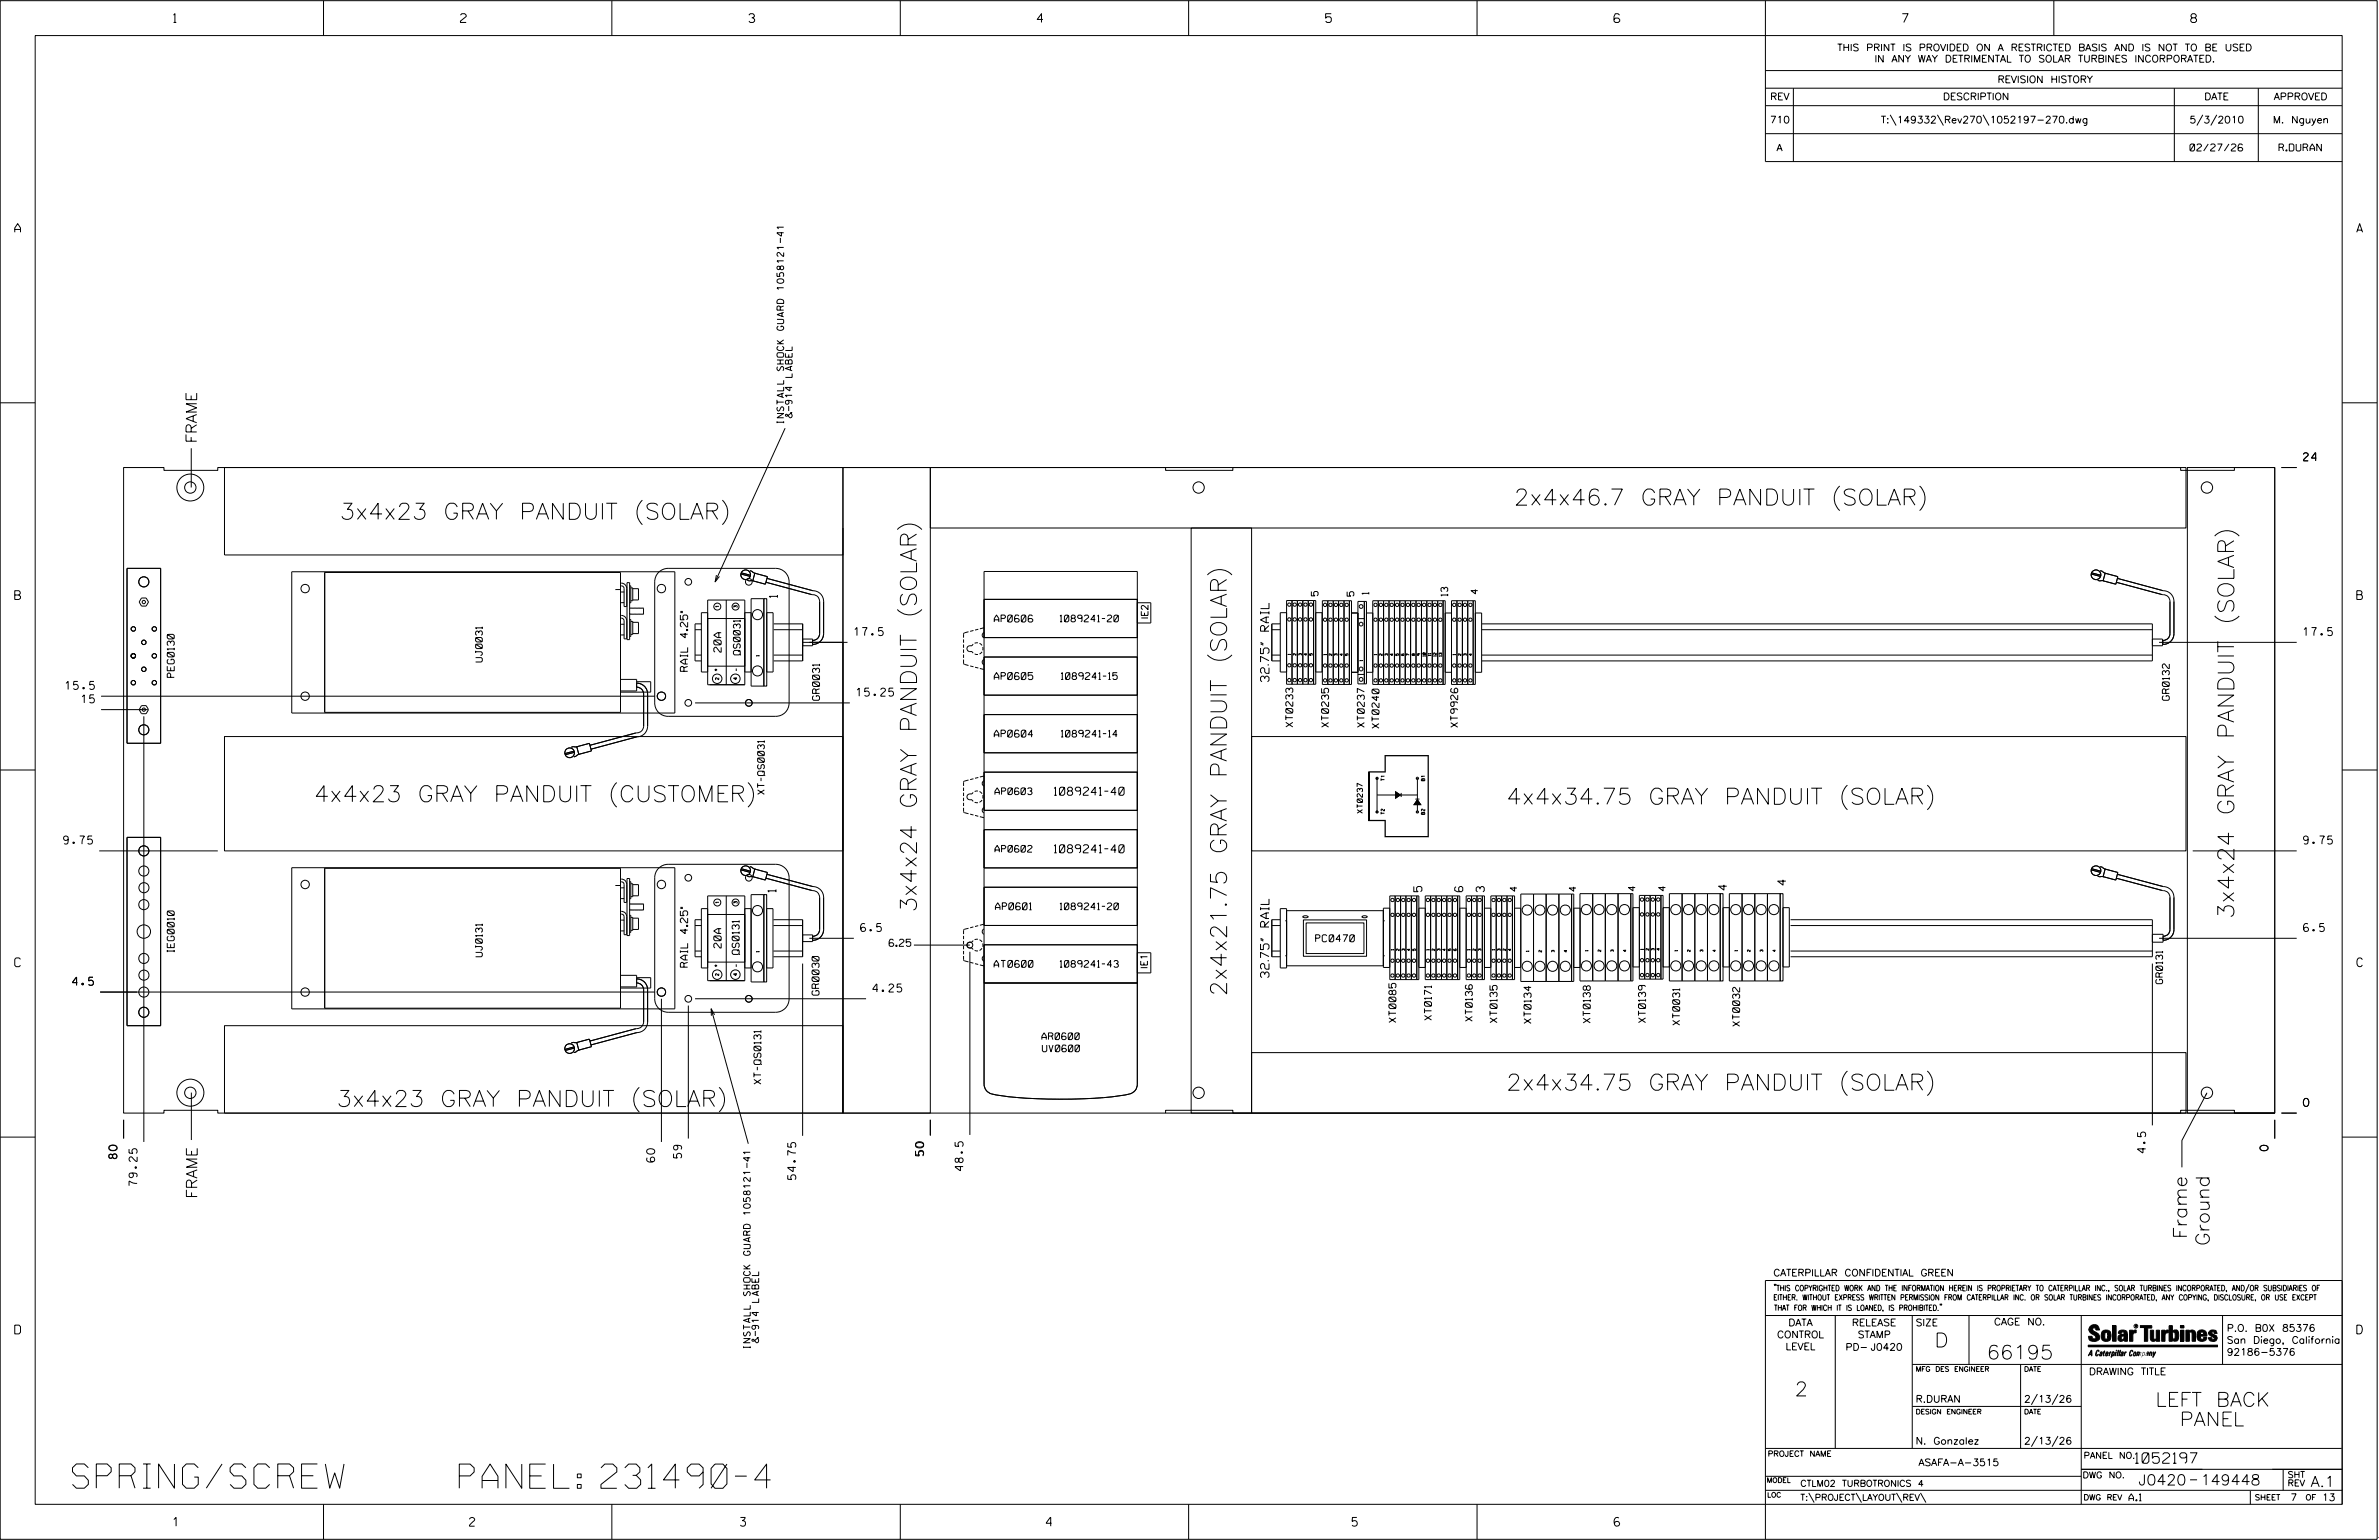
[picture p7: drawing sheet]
<svg xmlns="http://www.w3.org/2000/svg" width="864mm" height="559mm" viewBox="0 0 864 559" stroke-linecap="round" stroke-linejoin="round" font-family="sans-serif">
<defs><g id="words">
<g font-size="8.8">
<text x="26.3" y="540">SPRING/SCREW</text>
<text x="166.7" y="540">PANEL: 231490-4</text>
</g>
<g font-size="5.9">
<text x="549.6" y="183.3">2x4x46.7 GRAY PANDUIT (SOLAR)</text>
<text x="123.3" y="188.4">3x4x23 GRAY PANDUIT (SOLAR)</text>
<text x="114" y="290.9">4x4x23 GRAY PANDUIT (CUSTOMER)</text>
<text x="546.8" y="291.9">4x4x34.75 GRAY PANDUIT (SOLAR)</text>
<text x="332.7" y="331" transform="rotate(-90 332.7 331)">3x4x24 GRAY PANDUIT (SOLAR)</text>
<text x="810.9" y="333.4" transform="rotate(-90 810.9 333.4)">3x4x24 GRAY PANDUIT (SOLAR)</text>
<text x="445.3" y="361.5" transform="rotate(-90 445.3 361.5)">2x4x21.75 GRAY PANDUIT (SOLAR)</text>
<text x="546.8" y="395.6">2x4x34.75 GRAY PANDUIT (SOLAR)</text>
<text x="122.2" y="401.5">3x4x23 GRAY PANDUIT (SOLAR)</text>
</g>
<g font-size="5.1">
<text x="702.3" y="488.8">D</text>
<text x="721.2" y="493.2">66195</text>
<text x="651.5" y="506.5">2</text>
<text x="782.4" y="510.3">LEFT BACK</text>
<text x="791.3" y="517.4">PANEL</text>
</g>
<g font-size="4.9">
<text x="793.9" y="449.5" transform="rotate(-90 793.9 449.5)">Frame</text>
<text x="802" y="454.6" transform="rotate(-90 802 454.6)">Ground</text>
</g>
<g font-size="3.9">
<text x="71.4" y="160.8" transform="rotate(-90 71.4 160.8)">FRAME</text>
<text x="71.6" y="434.9" transform="rotate(-90 71.6 434.9)">FRAME</text>
</g>
<g font-size="3.8">
<text x="775.1" y="531">1052197</text>
<text x="776.3" y="538.9">J0420</text>
<text x="798.8" y="538.9">149448</text>
<text x="838.8" y="539.5">A.1</text>
</g>
<g font-size="3.2">
<text x="63" y="8.2">1</text>
<text x="167.2" y="8.2">2</text>
<text x="271.8" y="8.2">3</text>
<text x="376.5" y="8.2">4</text>
<text x="481.2" y="8.2">5</text>
<text x="690.6" y="8.2">7</text>
<text x="795.3" y="8.2">8</text>
<text x="5.4" y="84.3">A</text>
<text x="855.5" y="84.3">A</text>
<text x="5.4" y="217.5">B</text>
<text x="855.6" y="217.5">B</text>
<text x="5.4" y="350.8">C</text>
<text x="855.6" y="350.8">C</text>
<text x="5.4" y="484">D</text>
<text x="855.6" y="484">D</text>
<text x="62.8" y="553.8">1</text>
<text x="170.4" y="553.8">2</text>
<text x="268.8" y="553.8">3</text>
<text x="379.8" y="553.8">4</text>
<text x="490.8" y="553.8">5</text>
<text x="585.9" y="553.8">6</text>
</g>
<g font-size="3.1">
<text x="460.7" y="247.4" transform="rotate(-90 460.7 247.4)">32.75&quot; RAIL</text>
<text x="460.7" y="354.8" transform="rotate(-90 460.7 354.8)">32.75&quot; RAIL</text>
</g>
<g font-size="2.9">
<text x="836.2" y="167.2">24</text>
<text x="282.2" y="216.9" transform="rotate(-90 282.2 216.9)">1</text>
<text x="310.1" y="230.7">17.5</text>
<text x="836.2" y="230.7">17.5</text>
<text x="23.7" y="250.2">15.5</text>
<text x="29.6" y="255.1">15</text>
<text x="310.9" y="252.6">15.25</text>
<text x="382.7" y="288.6">1089241-40</text>
<text x="23.1" y="306.3">9.75</text>
<text x="382.7" y="309.4">1089241-40</text>
<text x="836.2" y="306.3">9.75</text>
<text x="281.7" y="323.7" transform="rotate(-90 281.7 323.7)">1</text>
<text x="516.2" y="323.6" transform="rotate(-90 516.2 323.6)">5</text>
<text x="531" y="323.6" transform="rotate(-90 531 323.6)">6</text>
<text x="538.8" y="323.6" transform="rotate(-90 538.8 323.6)">3</text>
<text x="626.8" y="323" transform="rotate(-90 626.8 323)">4</text>
<text x="648.2" y="321.2" transform="rotate(-90 648.2 321.2)">4</text>
<text x="312.4" y="338">6.5</text>
<text x="836.2" y="338">6.5</text>
<text x="26.3" y="357.5">4.5</text>
<text x="316.8" y="360">4.25</text>
<text x="836.2" y="401.5">0</text>
<text x="335.3" y="419.5" transform="rotate(-90 335.3 419.5)">50</text>
<text x="778.9" y="418.4" transform="rotate(-90 778.9 418.4)">4.5</text>
<text x="823.3" y="417.5" transform="rotate(-90 823.3 417.5)">0</text>
<text x="42.4" y="420.5" transform="rotate(-90 42.4 420.5)">80</text>
<text x="237.7" y="421.7" transform="rotate(-90 237.7 421.7)">60</text>
<text x="247.4" y="420.2" transform="rotate(-90 247.4 420.2)">59</text>
<text x="349.6" y="424.8" transform="rotate(-90 349.6 424.8)">48.5</text>
<text x="49.8" y="430.2" transform="rotate(-90 49.8 430.2)">79.25</text>
<text x="288.9" y="428" transform="rotate(-90 288.9 428)">54.75</text>
</g>
<g font-size="2.7">
<text x="261.8" y="236.6" transform="rotate(-90 261.8 236.6)">20A</text>
<text x="249.6" y="243.6" transform="rotate(-90 249.6 243.6)">RAIL 4.25&quot;</text>
<text x="261.8" y="344" transform="rotate(-90 261.8 344)">20A</text>
<text x="249.6" y="350.9" transform="rotate(-90 249.6 350.9)">RAIL 4.25&quot;</text>
</g>
<g font-size="2.6">
<text x="322.7" y="343.4">6.25</text>
<text x="543.5" y="371.1" transform="rotate(-90 543.5 371.1)">XT0135</text>
<text x="555.8" y="371.3" transform="rotate(-90 555.8 371.3)">XT0134</text>
<text x="577.3" y="371.2" transform="rotate(-90 577.3 371.2)">XT0138</text>
<text x="597.4" y="371.1" transform="rotate(-90 597.4 371.1)">XT0139</text>
</g>
<g font-size="2.5">
<text x="666.9" y="18.5">THIS PRINT IS PROVIDED ON A RESTRICTED BASIS AND IS NOT TO BE USED</text>
<text x="680.5" y="22.6">IN ANY WAY DETRIMENTAL TO SOLAR TURBINES INCORPORATED.</text>
<text x="725.1" y="30">REVISION HISTORY</text>
<text x="642.6" y="36.3">REV</text>
<text x="705.3" y="36.3">DESCRIPTION</text>
<text x="800.2" y="36.3">DATE</text>
<text x="825.4" y="36.3">APPROVED</text>
<text x="642.5" y="44.7">710</text>
<text x="682.8" y="44.7">T:\149332\Rev270\1052197-270.dwg</text>
<text x="794.8" y="44.7">5/3/2010</text>
<text x="825.1" y="44.7">M. Nguyen</text>
<text x="644.9" y="54.8">A</text>
<text x="795" y="54.8">02/27/26</text>
<text x="827.3" y="54.8">R.DURAN</text>
<text x="360.9" y="225.7">AP0606</text>
<text x="63.2" y="245.8" transform="rotate(-90 63.2 245.8)">PEG0130</text>
<text x="360.9" y="246.6">AP0605</text>
<text x="297.5" y="254.1" transform="rotate(-90 297.5 254.1)">GR0031</text>
<text x="787.5" y="254.1" transform="rotate(-90 787.5 254.1)">GR0132</text>
<text x="469.3" y="263.8" transform="rotate(-90 469.3 263.8)">XT0233</text>
<text x="482.3" y="263.8" transform="rotate(-90 482.3 263.8)">XT0235</text>
<text x="495.3" y="263.9" transform="rotate(-90 495.3 263.9)">XT0237</text>
<text x="529.2" y="263.9" transform="rotate(-90 529.2 263.9)">XT9926</text>
<text x="360.9" y="267.5">AP0604</text>
<text x="500.6" y="264.2" transform="rotate(-90 500.6 264.2)">XT0240</text>
<text x="361.3" y="330.1">AP0601</text>
<text x="477.6" y="341.7">PC0470</text>
<text x="63.2" y="345.5" transform="rotate(-90 63.2 345.5)">IEG0010</text>
<text x="268.3" y="346.3" transform="rotate(-90 268.3 346.3)">QS0131</text>
<text x="360.9" y="351">AT0600</text>
<text x="297.3" y="361.1" transform="rotate(-90 297.3 361.1)">GR0030</text>
<text x="506.7" y="371" transform="rotate(-90 506.7 371)">XT0085</text>
<text x="519.6" y="370.1" transform="rotate(-90 519.6 370.1)">XT0171</text>
<text x="534.5" y="370.5" transform="rotate(-90 534.5 370.5)">XT0136</text>
<text x="609.7" y="371.9" transform="rotate(-90 609.7 371.9)">XT0031</text>
<text x="631.5" y="372.4" transform="rotate(-90 631.5 372.4)">XT0032</text>
<text x="276.2" y="393.4" transform="rotate(-90 276.2 393.4)">XT-QS0131</text>
<text x="643.8" y="463">CATERPILLAR CONFIDENTIAL GREEN</text>
<text x="645.1" y="485.5">CONTROL</text>
<text x="649.2" y="481.1">DATA</text>
<text x="672.3" y="481.1">RELEASE</text>
<text x="674.4" y="485.5">STAMP</text>
<text x="695.4" y="481.1">SIZE</text>
<text x="723.8" y="480.8">CAGE NO.</text>
<text x="808.4" y="483.1">P.O. B0X 85376</text>
<text x="648.2" y="489.8">LEVEL</text>
<text x="669.9" y="490">PD- J0420</text>
<text x="808.4" y="487.5">San Diego, California</text>
<text x="808.4" y="491.8">92186-5376</text>
<text x="758.3" y="498.9">DRAWING TITLE</text>
<text x="695.4" y="508.9">R.DURAN</text>
<text x="734.8" y="508.9">2/13/26</text>
<text x="695.4" y="524.1">N. Gonzalez</text>
<text x="734.8" y="524.1">2/13/26</text>
<text x="696.4" y="531.9">ASAFA-A-3515</text>
<text x="772.8" y="544.6">A.1</text>
<text x="831.4" y="544.6">7</text>
<text x="842.9" y="544.6">13</text>
</g>
<g font-size="2.4">
<text x="284.5" y="154" transform="rotate(-90 284.5 154)">INSTALL SHOCK GUARD 1058121-41</text>
<text x="287.5" y="152.9" transform="rotate(-90 287.5 152.9)">&amp;-914 LABEL</text>
<text x="496.9" y="215.7" transform="rotate(-90 496.9 215.7)">1</text>
<text x="536.4" y="215.5" transform="rotate(-90 536.4 215.5)">4</text>
<text x="478.5" y="216.2" transform="rotate(-90 478.5 216.2)">5</text>
<text x="491.5" y="216.3" transform="rotate(-90 491.5 216.3)">5</text>
<text x="525.5" y="216.3" transform="rotate(-90 525.5 216.3)">13</text>
<text x="384.8" y="225.7">1089241-20</text>
<text x="416.7" y="224.7" transform="rotate(-90 416.7 224.7)">IE2</text>
<text x="268.7" y="237.6" transform="rotate(-90 268.7 237.6)">QS0031</text>
<text x="175.1" y="240.2" transform="rotate(-90 175.1 240.2)">UJ0031</text>
<text x="385.2" y="246.5">1089241-15</text>
<text x="385.2" y="267.4">1089241-14</text>
<text x="277.5" y="288.2" transform="rotate(-90 277.5 288.2)">XT-QS0031</text>
<text x="361.2" y="288.3">AP0603</text>
<text x="361.2" y="309.2">AP0602</text>
<text x="550.6" y="323.4" transform="rotate(-90 550.6 323.4)">4</text>
<text x="572.1" y="323.4" transform="rotate(-90 572.1 323.4)">4</text>
<text x="593.6" y="323.2" transform="rotate(-90 593.6 323.2)">4</text>
<text x="604.6" y="323.2" transform="rotate(-90 604.6 323.2)">4</text>
<text x="384.8" y="330.1">1089241-20</text>
<text x="175.1" y="347.2" transform="rotate(-90 175.1 347.2)">UJ0131</text>
<text x="384.8" y="351">1089241-43</text>
<text x="416.5" y="351.6" transform="rotate(-90 416.5 351.6)">IE1</text>
<text x="785.1" y="357" transform="rotate(-90 785.1 357)">GR0131</text>
<text x="378.2" y="377.2">AR0600</text>
<text x="378.4" y="381.6">UV0600</text>
<text x="272.3" y="489.7" transform="rotate(-90 272.3 489.7)">INSTALL SHOCK GUARD 1058121-41</text>
<text x="275.4" y="488.5" transform="rotate(-90 275.4 488.5)">&amp;-914 LABEL</text>
</g>
<g font-size="2.3">
<text x="756.4" y="529.2">PANEL NO.</text>
<text x="653.5" y="539.4">CTLM02 TURBOTRONICS 4</text>
<text x="756" y="536.3">DWG NO.</text>
<text x="830.4" y="539.3">REV</text>
<text x="830.4" y="536.2">SHT</text>
<text x="653.5" y="544.5">T:\PROJECT\LAYOUT\REV\</text>
</g>
<g font-size="2">
<text x="494.6" y="295.1" transform="rotate(-90 494.6 295.1)">XT0237</text>
<text x="643.8" y="468.4">&quot;THIS COPYRIGHTED WORK AND THE INFORMATION HEREIN IS PROPRIETARY TO CATERPILLAR INC., SOLAR TURBINES INCORPORATED, AND/OR SUBSIDIARIES OF</text>
<text x="643.8" y="471.8">EITHER. WITHOUT EXPRESS WRITTEN PERMISSION FROM CATERPILLAR INC. OR SOLAR TURBINES INCORPORATED, ANY COPYING, DISCLOSURE, OR USE EXCEPT</text>
<text x="644" y="475.6">THAT FOR WHICH IT IS LOANED, IS PROHIBITED.&quot;</text>
<text x="641.7" y="528.5">PROJECT NAME</text>
<text x="756.3" y="544.3">DWG REV</text>
<text x="818.5" y="544.3">SHEET</text>
<text x="836.9" y="544.3">OF</text>
</g>
<g font-size="1.8">
<text x="695.4" y="497.6">MFG DES ENGINEER</text>
<text x="734.8" y="497.6">DATE</text>
<text x="695.4" y="513.1">DESIGN ENGINEER</text>
<text x="734.8" y="513.1">DATE</text>
<text x="641.3" y="538">MODEL</text>
<text x="641.5" y="543.3">LOC</text>
</g>
<g font-size="1.2">
<text x="261" y="220.5" transform="rotate(-90 261 220.5)">1</text>
<text x="267.6" y="220.5" transform="rotate(-90 267.6 220.5)">3</text>
<text x="267.9" y="243.5" transform="rotate(-90 267.9 243.5)">-</text>
<text x="260.9" y="246.6" transform="rotate(-90 260.9 246.6)">2</text>
<text x="267.5" y="246.6" transform="rotate(-90 267.5 246.6)">4</text>
<text x="502.6" y="283.3" transform="rotate(-90 502.6 283.3)">T1</text>
<text x="517.2" y="283.3" transform="rotate(-90 517.2 283.3)">B1</text>
<text x="502.6" y="295.5" transform="rotate(-90 502.6 295.5)">T2</text>
<text x="517.2" y="295.5" transform="rotate(-90 517.2 295.5)">B2</text>
<text x="261" y="327.8" transform="rotate(-90 261 327.8)">1</text>
<text x="267.6" y="327.8" transform="rotate(-90 267.6 327.8)">3</text>
<text x="267.9" y="350.8" transform="rotate(-90 267.9 350.8)">-</text>
<text x="260.9" y="354" transform="rotate(-90 260.9 354)">2</text>
<text x="267.5" y="354" transform="rotate(-90 267.5 354)">4</text>
</g>
<g font-size="1">
<text x="275.6" y="238.1" transform="rotate(-90 275.6 238.1)">1</text>
<text x="468.5" y="237.6" transform="rotate(-90 468.5 237.6)">1</text>
<text x="470.5" y="237.8" transform="rotate(-90 470.5 237.8)">2</text>
<text x="472.4" y="237.8" transform="rotate(-90 472.4 237.8)">3</text>
<text x="474.4" y="237.8" transform="rotate(-90 474.4 237.8)">4</text>
<text x="476.4" y="237.8" transform="rotate(-90 476.4 237.8)">5</text>
<text x="481.5" y="237.7" transform="rotate(-90 481.5 237.7)">1</text>
<text x="483.5" y="237.9" transform="rotate(-90 483.5 237.9)">2</text>
<text x="485.4" y="237.9" transform="rotate(-90 485.4 237.9)">3</text>
<text x="487.4" y="237.9" transform="rotate(-90 487.4 237.9)">4</text>
<text x="489.4" y="237.9" transform="rotate(-90 489.4 237.9)">5</text>
<text x="494.6" y="239.9" transform="rotate(-90 494.6 239.9)">1</text>
<text x="499.8" y="237.7" transform="rotate(-90 499.8 237.7)">1</text>
<text x="501.8" y="237.9" transform="rotate(-90 501.8 237.9)">2</text>
<text x="503.7" y="237.9" transform="rotate(-90 503.7 237.9)">3</text>
<text x="505.7" y="237.9" transform="rotate(-90 505.7 237.9)">4</text>
<text x="507.7" y="237.9" transform="rotate(-90 507.7 237.9)">5</text>
<text x="509.6" y="237.9" transform="rotate(-90 509.6 237.9)">6</text>
<text x="511.6" y="237.9" transform="rotate(-90 511.6 237.9)">7</text>
<text x="513.5" y="237.9" transform="rotate(-90 513.5 237.9)">8</text>
<text x="515.5" y="237.9" transform="rotate(-90 515.5 237.9)">9</text>
<text x="517.5" y="238.2" transform="rotate(-90 517.5 238.2)">10</text>
<text x="519.4" y="238" transform="rotate(-90 519.4 238)">11</text>
<text x="521.4" y="238.2" transform="rotate(-90 521.4 238.2)">12</text>
<text x="523.4" y="238.2" transform="rotate(-90 523.4 238.2)">13</text>
<text x="528.4" y="237.7" transform="rotate(-90 528.4 237.7)">1</text>
<text x="530.3" y="237.9" transform="rotate(-90 530.3 237.9)">2</text>
<text x="532.3" y="237.9" transform="rotate(-90 532.3 237.9)">3</text>
<text x="534.3" y="237.9" transform="rotate(-90 534.3 237.9)">4</text>
<text x="275.6" y="345.5" transform="rotate(-90 275.6 345.5)">1</text>
<text x="506" y="344.8" transform="rotate(-90 506 344.8)">1</text>
<text x="507.9" y="345" transform="rotate(-90 507.9 345)">2</text>
<text x="509.9" y="345" transform="rotate(-90 509.9 345)">3</text>
<text x="511.8" y="345" transform="rotate(-90 511.8 345)">4</text>
<text x="513.8" y="345" transform="rotate(-90 513.8 345)">5</text>
<text x="518.8" y="344.8" transform="rotate(-90 518.8 344.8)">1</text>
<text x="520.8" y="345" transform="rotate(-90 520.8 345)">2</text>
<text x="522.8" y="345" transform="rotate(-90 522.8 345)">3</text>
<text x="524.7" y="345" transform="rotate(-90 524.7 345)">4</text>
<text x="526.7" y="345" transform="rotate(-90 526.7 345)">5</text>
<text x="528.6" y="345" transform="rotate(-90 528.6 345)">6</text>
<text x="533.7" y="344.8" transform="rotate(-90 533.7 344.8)">1</text>
<text x="535.6" y="345" transform="rotate(-90 535.6 345)">2</text>
<text x="537.6" y="345" transform="rotate(-90 537.6 345)">3</text>
<text x="542.6" y="344.8" transform="rotate(-90 542.6 344.8)">1</text>
<text x="544.6" y="345" transform="rotate(-90 544.6 345)">3</text>
<text x="546.6" y="345" transform="rotate(-90 546.6 345)">2</text>
<text x="548.5" y="345" transform="rotate(-90 548.5 345)">4</text>
<text x="555" y="345.3" transform="rotate(-90 555 345.3)">1</text>
<text x="559.6" y="345.5" transform="rotate(-90 559.6 345.5)">2</text>
<text x="564.2" y="345.5" transform="rotate(-90 564.2 345.5)">3</text>
<text x="568.8" y="345.5" transform="rotate(-90 568.8 345.5)">4</text>
<text x="576.5" y="345.1" transform="rotate(-90 576.5 345.1)">1</text>
<text x="581.1" y="345.3" transform="rotate(-90 581.1 345.3)">2</text>
<text x="585.7" y="345.3" transform="rotate(-90 585.7 345.3)">3</text>
<text x="590.3" y="345.3" transform="rotate(-90 590.3 345.3)">4</text>
<text x="596.6" y="344.6" transform="rotate(-90 596.6 344.6)">1</text>
<text x="598.5" y="344.8" transform="rotate(-90 598.5 344.8)">2</text>
<text x="600.5" y="344.8" transform="rotate(-90 600.5 344.8)">3</text>
<text x="602.4" y="344.8" transform="rotate(-90 602.4 344.8)">4</text>
<text x="608.9" y="345.1" transform="rotate(-90 608.9 345.1)">1</text>
<text x="613.6" y="345.3" transform="rotate(-90 613.6 345.3)">2</text>
<text x="618.2" y="345.3" transform="rotate(-90 618.2 345.3)">3</text>
<text x="622.8" y="345.3" transform="rotate(-90 622.8 345.3)">4</text>
<text x="630.7" y="345.1" transform="rotate(-90 630.7 345.1)">1</text>
<text x="635.3" y="345.3" transform="rotate(-90 635.3 345.3)">2</text>
<text x="639.9" y="345.3" transform="rotate(-90 639.9 345.3)">3</text>
<text x="644.5" y="345.3" transform="rotate(-90 644.5 345.3)">4</text>
</g>
<text font-size=".9" x="775.1" y="481.7">R</text>
</g></defs>
<g fill="none" stroke="#000" stroke-width=".36">
<path d="M.1 .2h862.8v558.4h-862.8zM12.8 12.9h837.4v533h-837.4zM117.4 .2v12.7M222.1 .2v12.7M326.8 .2v12.7M431.5 .2v12.7M536.2 .2v12.7M587.9 5.5l-.5-.5h-1l-.5 1v1.7l.5 .4h1l.6-.4v-.6l-.6-.5h-1l-.5 .5M640.9 .2v58.4h209.3M745.6 .2v12.7M640.9 25.6h209.3M640.9 32h209.3"/>
<path d="M640.9 38.3h209.3M651 32v26.6M789.3 32v26.6M819.8 32v26.6M640.9 48.5h209.3M686.2 41.7l2.1 3.8M703.3 41.7l2.2 3.8M719.9 41.7l2.1 3.8M799.6 41.7l-2.1 3.8M804.7 41.7l-2.2 3.8M.1 146.2h12.7M285 155.4l-25.4 55.7"/>
<path d="M850.2 146.2h12.7M44.9 169.7h14.6v1h19.6v-1h344v1h24.4v-1h344.1v1h19.5v-1h14.6v234.2h-14.6v-1h-19.5v1h-344.1v-1h-24.4v1h-344v-1h-19.6v1h-14.6zM69.4 162.7v14.2M81.5 169.7h224.5v31.7h-224.5zM306 169.7h31.7v234.2h-31.7zM337.7 169.7h455.8v21.9h-455.8zM667.8 176.4a6 6 0 0 0 0 8.9M696.8 176.4a6 6 0 0 1 0 8.9M794 169.7h31.7v234.2h-31.7zM828.2 169.7h5.5M233.2 181.5a6 6 0 0 0 0 8.9M262.2 181.5a6 6 0 0 1 0 8.9"/>
<path d="M306 191.6v212.3v-170.8h-14.6M325.7 192.2a6 6 0 0 1 8.9 0M432.4 191.6h21.9v212.3h-21.9zM803.9 194.5a6 6 0 0 1 9 0M46.1 206.2h12.2v63.5h-12.2zM51.4 217h1.7l.8 1.4-.8 1.5h-1.7l-.9-1.5zM105.9 207.5h139.1v51.2h-139.1zM117.9 207.7h107.3v50.8h-107.3zM223.4 213.9h1.8M225.5 211.6a1.96 1.96 0 0 1 2 2v6.5h-.9v-6.5a.99 .99 0 0 0-1.1-1M225.5 218.7h1.1M225.5 214.8h1.1"/>
<path d="M227.6 211.4h1v20.7h-1zM228.6 212.6h.4v6.1h-.4M229 213.3h.7v4.7h-.7M229.7 213.6h2.1v4.1h-2.1M239.1 207.7l1.6-1.1 1.8-.4h39.1a4.9 4.9 0 0 1 4.9 4.9v44a4.8 4.8 0 0 1-4.9 4.8h-39.1a4.8 4.8 0 0 1-4.8-4.8v-44l.3-1.8zM256.9 217.7h13.5v30.8h-13.5zM260.1 208.7l-.5 2.4 1.6-1.9M263.6 217.7v30.8M269 208.3l3.3 .9M269.1 207.9l3.3 .8M271.3 210.6l2.1 .2M272.2 207.1l2 .9"/>
<path d="M272.7 217.2h4.6v31.8h-4.6zM274 208l4.6 1.2-.8 2.8-4.5-1.3zM277.3 217.2h1v31.8h-1zM278.1 211.3l16.6 4.5a2.52 2.52 0 0 1 2.8 2.4v11.7a2.47 2.47 0 0 1-2.5 2.5M278.4 209.9l16.7 4.4a3.9 3.9 0 0 1 3.9 3.9v11.7a3.9 3.9 0 0 1-4 3.9M357.2 217.5h55.7v13.9h-55.7zM357.2 217.5h55.7M357.2 207.4h55.7v186a4 4 0 0 1-4.2 3.9l-6.9 .9-8.8 .5-10.2 .1-9-.2a63.7 63.7 0 0 1-14.7-2 3.7 3.7 0 0 1-1.9-3.2zM412.9 218.7h4.9v7.4h-4.9M438.3 208.6a6 6 0 0 1 8.9 0M469 217.9v30.4h8.6v-30.4h-10.6v30.4M471 217.9v30.4"/>
<path d="M472.9 217.9v30.4M474.9 217.9v30.4M476.8 217.9v30.4M482 218v30.4h8.6v-30.4h-10.6v30.4M484 218v30.4M485.9 218v30.4M487.9 218v30.4M489.8 218v30.4M492.9 218.2h3.1v29.9h-3.1zM495.3 218.2v29.9M498.3 218h26.3v30.4h-26.3zM500.3 218v30.4"/>
<path d="M502.2 218v30.4M504.2 218v30.4M506.2 218v30.4M508.1 218v30.4M510.1 218v30.4M512.1 218v30.4M514 218v30.4M516 218v30.4M517.9 218v30.4M519.9 218v30.4M521.9 218v30.4M523.8 218v30.4"/>
<path d="M523.9 218v30.4M528.9 218v30.4h6.7v-30.4h-8.7v30.4M530.9 218v30.4M532.8 218v30.4M534.8 218v30.4M759.1 208.3l3.4 .9M759.2 207.9l3.4 .8M761.5 210.6l2.1 .2M762.4 207.1l2 .9M764.2 208l4.6 1.2-.7 2.8-4.7-1.3zM768.6 209.9l16.7 4.4a3.9 3.9 0 0 1 3.9 3.9v11.7a3.9 3.9 0 0 1-4 3.9v-1.4a2.48 2.48 0 0 0 2.5-2.5v-11.7a2.5 2.5 0 0 0-2.8-2.4l-16.7-4.5M225.5 223.3a1.96 1.96 0 0 1 2 2v6.5h-.9v-6.5a1.01 1.01 0 0 0-1.1-1"/>
<path d="M225.5 230.4h1.1M225.5 226.5h1.1M228.6 224.8h.4v6.1h-.4M228.6 220.6l1.2 .2 .2-.2 .3 .2 .2-.2 .3 .2 .2-.2 .3 .2 .2-.2 .3 .2 .2-.2 .2 .2 .3-.2 .2 .2 .3-.2 .2 .2 .3-.2 .1 2.3-1.1-.2-.3 .3-.2-.3-.2 .3-.3-.3-.2 .3-.3-.3-.2 .3-.3-.3-.2 .3-.3-.3-.2 .3-.2-.3-.3 .3-.2-.3-.3 .3-.2-.6M229 225.5h.7v4.7h-.7M229.7 225.8h2.1v4.1h-2.1M252.3 237.7h2.3M252.3 228.5h2.3M254.6 226.4h-2.3v13.4h2.3M256.9 224.4h13.5v17.3h-13.5zM256.9 222.3h-2.3v21.5h2.3M270.4 222.3h2.3"/>
<path d="M278.3 222.3h2.3v21.5h-2.3zM280.8 226.4h10.6v13.4h-10.6M280.8 237.7h10.6M280.8 228.5h10.6M291.4 231.9h3.6v2.4h-3.6M293.8 233.1h13.9M325.7 221.2a6 6 0 0 0 8.9 0M349.8 239.3l.1 1.7 1.7 .5M349.8 232v1.2M349.8 233.9v1.2M349.8 235.7v1.2M349.8 237.5v1.2"/>
<path d="M351.6 229.2l-1.7 .5-.1 1.7M353.3 233.8l-.5 .5h-.7a1.06 1.06 0 0 0-1.1 1.1 1.06 1.06 0 0 0 1.1 1h.7l.5 .6M353.4 228.8l-1.2 .3M353.8 237.3l1.2 .2M355 233.3l-1.2 .1M355.1 228.3l-1.2 .3M355.6 233.4l.9 .8M356.5 236.5l-.9 .8M356.7 234.8v1.2M357.2 239.3a1.08 1.08 0 0 0-.6 1 1.08 1.08 0 0 0 .6 .9M357.2 227.8l-1.5 .4M357.2 229.5a1.06 1.06 0 0 0-.6 1 1.06 1.06 0 0 0 .6 1"/>
<path d="M357.2 238.4h55.7v13.8h-55.7zM357.2 238.4h55.7M357.2 231.4h55.7M438.3 237.6a6 6 0 0 0 8.9 0M461.7 237.7h3M461.7 228.5h3M464.7 226.4h-3v13.4h3M467 222.3h-2.3v21.5h2.3M477.6 222.3h2.3v21.5h-2.3M490.6 222.4h2.3M492.9 224.5h2.4M496 222.4h2.3"/>
<path d="M524.6 222.4h2.3M535.6 222.4h2.2v21.5h-2.2M537.9 226.4h243.4v13.4h-243.4M537.9 237.7h243.4M537.9 228.5h243.4M781.3 231.9h3.7v2.4h-3.7M783.8 233.1h49.9M803.9 223.5a6 6 0 0 0 9 0M36.7 257.5h17M36.7 252.6h201M51.4 256h1.7l.8 1.5-.8 1.5h-1.7l-.9-1.5zM52.2 259.9v154.5"/>
<path d="M225.2 246.5h5.9v4.2h-5.9M231.1 247.9a3.9 3.9 0 0 1 4 3.9v11.7a3.9 3.9 0 0 1-3.9 3.9l-16.7 4.5M231.1 249.3h.1M231.1 247.4h5.1v3.7h-11M231.2 249.3a2.53 2.53 0 0 1 2.4 2.5v11.7a2.56 2.56 0 0 1-2.8 2.5l-16.7 4.4M252.3 255.1h56.2M259.4 243.1h1M259.9 242.6v.9M270.4 243.8h2.3M352.2 241.7l1.2 .2M353.9 242.1l1.2 .3M355.7 242.6l1.5 .3"/>
<path d="M357.2 259.3h55.7v13.9h-55.7zM357.2 259.3h55.7M357.2 252.2h55.7M490.6 243.9h2.3M492.9 244.7h2.4M496 243.9h2.3M524.6 243.9h2.3M.1 279.4h12.7M81.5 267.3h224.5v41.5h-224.5zM208.4 272.6l-3.3 .8M208.5 273l-3.3 .9M209.4 271l4.6-1.3 .7 2.8-4.6 1.2z"/>
<path d="M209.5 270.9l-2.1 .2M210.3 273.7l-2 .9M357.2 273.2h55.7M454.3 267.3h339.2v41.5h-339.2zM850.2 279.4h12.7M223.9 284a6 6 0 0 0 0 8.9M271.5 284a6 6 0 0 1 0 8.9M349.8 293.1l.1 1.7 1.7 .5M349.8 285.8v1.2M349.8 287.6v1.3M349.8 289.5v1.2M349.8 291.3v1.2"/>
<path d="M351.6 283l-1.7 .5-.1 1.7M352.2 295.4l1.2 .3M353.3 287.5l-.5 .6h-.7a1.06 1.06 0 0 0-1.1 1 1.06 1.06 0 0 0 1.1 1.1h.7l.5 .6M353.4 282.6l-1.2 .3M353.8 291.1l1.2 .2M353.9 295.9l1.2 .3M355 287l-1.2 .2M355.1 282.1l-1.2 .3M355.6 287.2l.9 .8M355.7 296.3l1.5 .4M356.5 290.3l-.9 .8M356.7 288.5v1.2"/>
<path d="M357.2 293.1a1.08 1.08 0 0 0-.6 .9 1.08 1.08 0 0 0 .6 1M357.2 281.6l-1.5 .3M357.2 283.3a1.09 1.09 0 0 0-.6 1 1.09 1.09 0 0 0 .6 1M357.2 280.2h55.7v13.8h-55.7zM357.2 280.2h55.7M357.2 294h55.7M499.9 288.5h14.6M499.9 282.7v11.6M508.6 287.7v1.5M513.8 289.9h1.5M514.5 282.7v11.6M670.6 284.9a6 6 0 0 0 0 8.9"/>
<path d="M699.6 284.9a6 6 0 0 1 0 8.9M36 308.8h43.1M46.1 303.8h12.2v68.4h-12.2zM105.9 314.9h139.1v51.2h-139.1zM117.9 315.1h107.3v50.7h-107.3zM225.5 319a1.94 1.94 0 0 1 2 1.9v6.5h-.9v-6.5a.99 .99 0 0 0-1.1-.9M227.6 318.8h1v20.7h-1zM228.6 319.9h.4v6.2h-.4M239.1 315.1l1.6-1.1 1.8-.4h39.1a4.9 4.9 0 0 1 4.9 4.9v43.9a4.9 4.9 0 0 1-4.9 4.9h-39.1a4.9 4.9 0 0 1-4.8-4.9v-43.9l.3-1.9zM269 315.6l3.3 .9M269.1 315.2l3.3 .9M271.3 318l2.1 .2"/>
<path d="M272.2 314.5l2 .9M274 315.3l4.6 1.3-.8 2.7-4.5-1.2zM278.1 318.7l16.6 4.4a2.58 2.58 0 0 1 2.8 2.5v11.7a2.41 2.41 0 0 1-2.5 2.4M278.4 317.3l16.7 4.4a3.9 3.9 0 0 1 3.9 3.9v11.7a3.9 3.9 0 0 1-4 3.9M357.2 301.1h55.7v13.8h-55.7zM357.2 301.1h55.7M357.2 314.9h55.7M759.1 315.6l3.4 .9M759.2 315.2l3.4 .9M761.5 318l2.1 .2M762.4 314.5l2 .9M764.2 315.3l4.6 1.3-.7 2.7-4.7-1.2z"/>
<path d="M768.2 318.7l16.7 4.4a2.58 2.58 0 0 1 2.8 2.5v11.7a2.41 2.41 0 0 1-2.5 2.4M768.6 317.3l16.7 4.4a3.9 3.9 0 0 1 3.9 3.9v11.7a3.9 3.9 0 0 1-4 3.9M796 308.8h37.7M223.4 321.3h1.8M225.5 330.7a1.94 1.94 0 0 1 2 1.9v6.6h-.9v-6.6a.99 .99 0 0 0-1.1-.9M225.5 337.8h1.1M225.5 333.9h1.1M225.5 326.1h1.1M225.5 322.2h1.1M228.6 332.1h.4v6.2h-.4M228.6 327.9l.7 .3 .3-.3 .2 .3 .2-.3 .3 .3 .2-.3 .3 .3 .2-.3 .3 .3 .2-.3 .3 .3 .2-.3 .2 .3 .3-.3 .2 .3 .3-.3 .2 .3 .3-.3 .1 2.3-1.1-.1-.3 .2-.2-.2-.2 .2-.3-.2-.2 .2-.3-.2-.2 .2-.3-.2-.2 .2-.3-.2-.2 .2-.2-.2-.3 .2-.2-.2-.3 .2-.2-.5M229 320.7h.7v4.7h-.7"/>
<path d="M229 332.9h.7v4.7h-.7M229.7 321h2.1v4h-2.1M229.7 333.2h2.1v4.1h-2.1M252.3 335.8h2.3M254.6 333.7h-2.3v13.5h2.3M256.9 331.8h13.5v17.3h-13.5zM256.9 329.7h-2.3v21.5h2.3M256.9 325.1h13.5v30.7h-13.5zM263.6 325.1v30.7M270.4 329.7h2.3M272.7 324.6h4.6v31.7h-4.6zM277.3 324.6h1v31.7h-1z"/>
<path d="M278.3 329.7h2.3v21.5h-2.3zM280.8 333.7h10.6v13.5h-10.6M280.8 335.8h10.6M291.4 339.2h3.6v2.5h-3.6M349.8 339.6v1.2M351.6 336.8l-1.7 .5-.1 1.6M353.3 336.3l-1.1 .4M355.1 335.9l-1.2 .3M357.2 335.4l-1.5 .3M357.2 337.1a1.08 1.08 0 0 0-.6 .9 1.08 1.08 0 0 0 .6 1M357.2 321.9h55.7v13.9h-55.7zM357.2 321.9h55.7"/>
<path d="M357.2 335.8h55.7M461.7 335.8h3M464.7 329.7h2.3v21.5h-2.3zM464.7 333.7h-3v13.5h3M466.5 334.1h.5M467 330.4h35.2M473 332.5a1.17 1.17 0 0 1 1.8 .3 1.2 1.2 0 0 1-1.8-.3zM473.1 333.8h23v13.2h-23zM474.1 334.9h21v11.1h-21zM494.5 332.5a1.13 1.13 0 0 1 1.7 .3 1.17 1.17 0 0 1-1.7-.3zM502.2 334.1h.5M504.5 329.5h-2.3v21.5h2.3"/>
<path d="M506.4 325.1v30.4h8.7v-30.4h-10.6v30.4M508.4 325.1v30.4M510.4 325.1v30.4M512.3 325.1v30.4M514.3 325.1v30.4M515.1 329.5h2.3M517.4 325.1h12.5v30.4h-12.5zM519.3 325.1v30.4M521.3 325.1v30.4M523.3 325.1v30.4M525.2 325.1v30.4M527.2 325.1v30.4"/>
<path d="M529.1 325.1v30.4M529.9 329.5h2.3M532.2 325.1h6.7v30.4h-6.7zM534.2 325.1v30.4M536.2 325.1v30.4M538.1 325.1v30.4M538.9 329.5h2.3M541.2 325.1h8.6v30.4h-8.6zM543.1 325.1v30.4M545.1 325.1v30.4M547.1 325.1v30.4M549 325.1v30.4"/>
<path d="M549.8 329.5h2.3M552.1 324.4h19.2v31.7h-19.2zM556.7 324.4v31.7M561.3 324.4v31.7M565.9 324.4v31.7M570.5 324.4v31.7M571.3 329.5h2.3v21.5h-2.3M573.5 324.3h19.3v31.7h-19.3zM578.2 324.3v31.7M582.8 324.3v31.7M587.4 324.3v31.7M592 324.3v31.7"/>
<path d="M592.8 329.4h2.3M595.1 324.9h8.6v30.4h-8.6zM597 324.9v30.4M599 324.9v30.4M601 324.9v30.4M602.9 324.9v30.4M603.7 329.4h2.3v21.5h-2.3zM606 324.3h18.5v31.7h-18.5zM610.6 324.3v31.7M615.2 324.3v31.7M619.8 324.3v31.7M624.5 324.3h1v31.7h-1z"/>
<path d="M627.8 329.4h-2.3v21.5h2.3M627.8 324.3h18.4v31.7h-18.4zM632.4 324.3v31.7M637 324.3v31.7M641.6 324.3v31.7M646.2 324.3h1v31.7h-1zM647.2 329.4h2.3v21.5h-2.3zM650 333.7h131.3v13.5h-131.3M650 335.8h131.3M781.3 339h3.9v2.9h-3.9M36.3 360h201.4M225.2 353.9h5.9v4.2h-5.9"/>
<path d="M231.1 355.2a3.9 3.9 0 0 1 4 3.9v11.7a3.9 3.9 0 0 1-3.9 3.9l-16.7 4.5M231.1 356.7h.1M231.1 354.8h5.1v3.7h-11M231.2 356.7a2.47 2.47 0 0 1 2.4 2.4v11.7a2.56 2.56 0 0 1-2.8 2.5l-16.7 4.5M252.3 345.1h2.3M259.4 350.4h1M259.9 350v.9M270.4 351.2h2.3M280.8 345.1h10.6M291.4 349.6v62.6M293.8 340.5h16.2M331.8 342.9h20.3"/>
<path d="M349.8 346.9l.1 1.7 1.7 .4M349.8 341.4v1.2M349.8 343.2v1.3M349.8 345.1v1.2M352.1 345.4v66.4M352.2 349.2l1.1 .3M353.3 341.3l-.5 .6h-.7a1.06 1.06 0 0 0-1.1 1 1.06 1.06 0 0 0 1.1 1.1h.7l.5 .5M353.8 344.9l1.2 .2M353.9 349.7l1.2 .3M355 340.8l-1.2 .2M355.6 341l.9 .8M355.7 350.1l1.5 .4"/>
<path d="M356.5 344.1l-.9 .8M356.7 342.3v1.2M357.2 346.9a1.08 1.08 0 0 0-.6 .9 1.08 1.08 0 0 0 .6 1M357.2 342.8h55.7v13.9h-55.7zM357.2 356.7h55.7M357.2 342.8h55.7M412.9 345.7h4.9v7.3h-4.9M461.7 345.1h3M466.5 346.8h.5M467 350.4h35.2M502.2 346.8h.5M515.1 351h2.3"/>
<path d="M529.9 351h2.3M538.9 351h2.3M549.8 351h2.3M592.8 350.9h2.3M650 345.1h131.3M781.3 349.6v58.7M783.8 340.5h49.9M81.5 372.2h224.5v31.7h-224.5zM208.4 379.9l-3.3 .9M209.4 378.3l4.6-1.3 .7 2.8-4.6 1.2zM209.5 378.2l-2.1 .3M240.1 362.4v52"/>
<path d="M249.9 364.9v48.2M252.3 362.4h62.1M258.2 366l13.4 49M259.4 368.2l-1.2-2.2v2.6M69.5 396.5v17.2M208.5 380.3l-3.3 .9M210.3 381l-2 1M232.1 394.5a6 6 0 0 0 0 9M261.1 394.5a6 6 0 0 1 0 9M454.3 382h339.2v21.9h-339.2zM670.6 388.6a6 6 0 0 0 0 8.9M699.6 388.6a6 6 0 0 1 0 8.9"/>
<path d="M801.2 396.5l-9.1 17.3v9.8M.1 412.6h12.7M44.9 406.3v6.8M337.7 406.3v5.9M423.1 403.9h402.6M825.7 406.3v6.8M828.2 403.9h5.5M850.2 412.6h12.7M640.9 477.3h209.3M644.2 466.1l-.1 .4M644.7 466.1l-.2 .4M666.2 477.3v48.3"/>
<path d="M694.2 477.3v48.3M704.4 473.3l-.1 .4M704.8 473.3l-.1 .4M714.8 477.3v17.8M755.5 477.3v68.6M806.8 477.3v17.8M816.5 466l-1.4 3.1M850.2 464.6h-209.3v94M850.2 464.8v81.1M694.2 495.1h156M733.5 495.1v30.5M758.6 481.4a2.02 2.02 0 0 1 3.1-.1l.5 1.3h-1.3l-.2-.6-.4-.2-.6 .1-.1 .4 .4 .7a2.46 2.46 0 0 1 2.2 2.9 2.83 2.83 0 0 1-3.8 .3l-.3-1.3h1.3l.2 .7 .6 .3 .5-.2 .2-.5-.4-.6-1.9-1.2-.4-.9z"/>
<path d="M759.2 491.3h-.7l.7-1.2v1.9h.2l-.1-2.1-1.3 2.1 .5-.5h.7M761.3 490l.3-.2 .4 .3-.1 .3-.3-.4-.4 .3-.3 1.6h.4l.4-.5-.3 .6-.4 .1-.3-.4zM762.6 490.6l.5-.1-.1 1.4h-.9a.74 .74 0 0 1 .9-.8l-.3 .7-.5 .1 .2-.5 .6-.2v-.5l-.7 .2zM763 483.2a2.17 2.17 0 0 1 3.1 0l.3 1.4-.3 1.5a2.17 2.17 0 0 1-3.1 0l-.3-1.5zM763.6 490.5l.4-.4 .2 .6h-.3l-.3 .9 .2 .4-.3-.1zM764.1 483.7l.5-.4 .4 .3v2.2l-.4 .2-.5-.2zM764.6 491.1l.6 .2v-.7l-.4-.1-.4 .6-.1 .8h.6M764.6 491.1l-.1 .8h.4M764.6 482.6v.8M764.8 490.7l.4 .1v.3h-.6zM765 491.5l-.1 .4zM766 490.5l-.5 1.5z"/>
<path d="M766 490.8l.4-.3-.4 .4M766.9 481h1.3v5.7h-1.3zM767 490.8l.5 .1-.3 .8-.4 .2zM767.3 490.5h-.5l-.5 2M767.3 490.5a.8 .8 0 0 1 .2 1 .8 .8 0 0 1-.9 .4l-.1 .6M767.3 490.5l-.1 .2M768.1 490.5l-.4 1.5zM768.2 489.9h.3l-.1 .2h-.2zM769 489.9l-.5 2.1zM769.7 489.9l-.6 2.1zM770.1 491.4l.5-.3-.5 .8zM770.4 491.9h.1"/>
<path d="M770.6 491.1l.1-.4-.7 .2 .1-.3 .6-.1 .2 .3-.5 1.1M770.6 491.1a.74 .74 0 0 0-.8 .8h.6M771 484.8h-.7l-.3 .6 .4 .7 .5-.3 .1-2.4h-.8l-.1 .4h-1.2a1.71 1.71 0 0 1 1.8-1.3 1.71 1.71 0 0 1 1.6 1.4v2.8h-1.1l-.1-.6M771 484.2l-1.5 .1a1.41 1.41 0 0 0 0 2.4l.5 .1 1.1-.7M771.2 486.1h-.1M771.4 490.5l.1 .3 .4-.3-.9 1.5zM771.5 490.8h.1M773 482.7h1.2v.5l.5-.5 .7-.1v1h-.6l-.5 .4-.1 2.7h-1.2zM773.3 490.3l.6-.4 .4 .2-.1 .4-.3-.4a1.28 1.28 0 0 0-.5 1.8l.6-.4-.1 .4-.8 .1zM774.7 490.8l.5-.3a.88 .88 0 0 1 .2 .9 .88 .88 0 0 1-.7 .7l-.2-.2zM774.8 490.9h.5l-.3 1h-.3l-.2-.2zM775.2 490.5l-.1 .2"/>
<path d="M776.8 481h4.3v.9h-1.5v4.8h-1.3M776.8 490.6l-.8 .2v-.3l-.4 1.5 .8-1.3v1.3l.3-1.2M779.3 491.1h.4M779.6 490.5h.3l-.3 1.4M779.6 490.7h.2l-.1 .4M779.7 491.1l-.1 .4M779.7 491.1l-.4 .2M780.1 492l.4-1.5 .1 .3 .3-.3 .3 .2-.3 1.3v-1.3l-.7 1.3M780.6 482.7h1.2v2.7l.1 .4 .4 .3 .4-.7v-2.7h1.2l.1 4h-1.3v-.5l-1.1 .6-.7-.3-.3-.7zM781.6 492.5l1-2-.8 1.3-.2-1.3-.2 2M784.7 482.7h1.2v.5l.5-.5 .7-.1v1h-.5l-.6 .4-.1 2.7h-1.2zM787.4 481h1.2v2a1.4 1.4 0 0 1 2.2 .2l.1 1.4-.4 1.9-1.5 .1-.4-.5v-1l.5 .9 .5-.3v-2.1l-.5-.4-.5 .7v2.8h-1.2z"/>
<path d="M791.5 482.7h1.3v4h-1.3zM791.5 481h1.3v.9h-1.3zM793.5 482.7h1.3v.4l.7-.5 1.1 .2 .4 .6v3.3h-1.2l-.3-3.4-.7 .2v3.2h-1.3zM794.8 483.1h.1M797.7 483.2a1.92 1.92 0 0 1 2.4-.5 1.92 1.92 0 0 1 1 2.1h-2.3v.8l.6 .5 .5-.3v-.5h1.2a1.83 1.83 0 0 1-2.1 1.4 1.83 1.83 0 0 1-1.5-2.1zM798.8 484.2v.6M799.1 483.4h.6l.2 .8h-1.1zM804.6 482.9a1.84 1.84 0 0 0-2.9 .8 3.3 3.3 0 0 0 2.2 1.9l-.5 .5-.4-.3-.1-.4h-1.2l.1 .6a1.92 1.92 0 0 0 2.9 .4M804.9 483.8h-1.2l-.2-.6-.5 .1-.1 .3 .1 .3 1.8 .9M805.1 488.1h-47.1v.6h47.1M694.2 510.3h61.3M739.6 505.8l-2.2 3.9"/>
<path d="M747.1 505.8l-2.2 3.9M640.9 525.6h209.2M640.9 535.7h114.6M739.6 521.1l-2.2 3.8M747.1 521.1l-2.2 3.8M755.5 533.2h94.7M795 537h2.6M828.8 533.2v7.6M117.4 545.9v12.7M222.1 545.9v12.7M326.8 545.9v12.7M431.5 545.9v12.7"/>
<path d="M536.2 545.9v12.7M640.9 540.8h209.3M656.6 541.7l2 3.5M673.8 541.7l1.9 3.5M688.4 541.7l2 3.5M697.2 541.7l1.9 3.5M816.9 541v4.9M863.5 557.9h.1"/>
<circle cx="69.1" cy="176.9" r="4.9"/>
<circle cx="69.1" cy="176.9" r="2.06"/>
<circle cx="435.1" cy="176.9" r="2.05"/>
<circle cx="801.1" cy="176.9" r="2.06"/>
<circle cx="52.2" cy="218.5" r=".61"/>
<circle cx="52.2" cy="211.1" r="1.83"/>
<circle cx="110.8" cy="213.6" r="1.52"/>
<circle cx="240.1" cy="213.6" r="1.52"/>
<circle cx="249.9" cy="211.1" r="1.22"/>
<circle cx="270.7" cy="208.6" r="1.76"/>
<circle cx="271.8" cy="211.1" r="1.22"/>
<circle cx="468" cy="219.4" r=".6"/>
<circle cx="470" cy="219.4" r=".61"/>
<circle cx="472" cy="219.4" r=".6"/>
<circle cx="473.9" cy="219.4" r=".61"/>
<circle cx="475.9" cy="219.4" r=".61"/>
<circle cx="481" cy="219.5" r=".61"/>
<circle cx="483" cy="219.5" r=".62"/>
<circle cx="484.9" cy="219.5" r=".61"/>
<circle cx="486.9" cy="219.5" r=".61"/>
<circle cx="488.9" cy="219.5" r=".62"/>
<circle cx="499.3" cy="219.5" r=".61"/>
<circle cx="501.3" cy="219.5" r=".61"/>
<circle cx="503.2" cy="219.5" r=".61"/>
<circle cx="505.2" cy="219.5" r=".62"/>
<circle cx="507.2" cy="219.5" r=".61"/>
<circle cx="509.1" cy="219.5" r=".61"/>
<circle cx="511.1" cy="219.5" r=".62"/>
<circle cx="513.1" cy="219.5" r=".61"/>
<circle cx="515" cy="219.5" r=".62"/>
<circle cx="517" cy="219.5" r=".61"/>
<circle cx="518.9" cy="219.5" r=".61"/>
<circle cx="520.9" cy="219.5" r=".62"/>
<circle cx="522.9" cy="219.5" r=".62"/>
<circle cx="527.9" cy="219.5" r=".61"/>
<circle cx="529.9" cy="219.5" r=".62"/>
<circle cx="531.8" cy="219.5" r=".61"/>
<circle cx="533.8" cy="219.5" r=".61"/>
<circle cx="760.9" cy="208.6" r="1.76"/>
<circle cx="48.4" cy="228.2" r=".81"/>
<circle cx="48.4" cy="238" r=".81"/>
<circle cx="52.2" cy="233.1" r=".81"/>
<circle cx="56" cy="228.2" r=".81"/>
<circle cx="56" cy="238" r=".81"/>
<circle cx="260.4" cy="220.1" r="1.27"/>
<circle cx="267" cy="220.1" r="1.27"/>
<circle cx="275" cy="223" r="1.84"/>
<circle cx="468" cy="224.8" r=".61"/>
<circle cx="470" cy="224.8" r=".62"/>
<circle cx="472" cy="224.8" r=".61"/>
<circle cx="473.9" cy="224.8" r=".62"/>
<circle cx="475.9" cy="224.8" r=".62"/>
<circle cx="481" cy="224.9" r=".6"/>
<circle cx="483" cy="224.9" r=".61"/>
<circle cx="484.9" cy="224.9" r=".61"/>
<circle cx="486.9" cy="224.9" r=".6"/>
<circle cx="488.9" cy="224.9" r=".61"/>
<circle cx="494.1" cy="226.5" r=".69"/>
<circle cx="494.1" cy="220.1" r=".69"/>
<circle cx="499.3" cy="224.9" r=".6"/>
<circle cx="501.3" cy="224.9" r=".61"/>
<circle cx="503.2" cy="224.9" r=".6"/>
<circle cx="505.2" cy="224.9" r=".61"/>
<circle cx="507.2" cy="224.9" r=".61"/>
<circle cx="509.1" cy="224.9" r=".6"/>
<circle cx="511.1" cy="224.9" r=".61"/>
<circle cx="513" cy="224.9" r=".6"/>
<circle cx="515" cy="224.9" r=".61"/>
<circle cx="517" cy="224.9" r=".61"/>
<circle cx="518.9" cy="224.9" r=".61"/>
<circle cx="520.9" cy="224.9" r=".61"/>
<circle cx="522.9" cy="224.9" r=".62"/>
<circle cx="527.9" cy="224.9" r=".61"/>
<circle cx="529.9" cy="224.9" r=".61"/>
<circle cx="531.8" cy="224.9" r=".6"/>
<circle cx="533.8" cy="224.9" r=".6"/>
<circle cx="48.4" cy="247.7" r=".81"/>
<circle cx="52.2" cy="242.9" r=".81"/>
<circle cx="52.2" cy="257.5" r=".6"/>
<circle cx="56" cy="247.7" r=".81"/>
<circle cx="110.8" cy="252.6" r="1.52"/>
<circle cx="240.1" cy="252.6" r="1.52"/>
<circle cx="240.1" cy="252.6" r="1.51"/>
<circle cx="249.9" cy="255" r="1.22"/>
<circle cx="260.4" cy="246.3" r="1.73"/>
<circle cx="267" cy="246.3" r="1.72"/>
<circle cx="271.8" cy="255" r="1.22"/>
<circle cx="275" cy="243.5" r="1.84"/>
<circle cx="468" cy="241.4" r=".6"/>
<circle cx="468" cy="246.8" r=".61"/>
<circle cx="470" cy="241.4" r=".61"/>
<circle cx="470" cy="246.8" r=".62"/>
<circle cx="472" cy="241.4" r=".6"/>
<circle cx="472" cy="246.8" r=".61"/>
<circle cx="473.9" cy="241.4" r=".61"/>
<circle cx="473.9" cy="246.8" r=".62"/>
<circle cx="475.9" cy="241.4" r=".61"/>
<circle cx="475.9" cy="246.8" r=".62"/>
<circle cx="481" cy="246.9" r=".6"/>
<circle cx="481" cy="241.5" r=".61"/>
<circle cx="483" cy="246.9" r=".61"/>
<circle cx="483" cy="241.5" r=".62"/>
<circle cx="484.9" cy="246.9" r=".61"/>
<circle cx="484.9" cy="241.5" r=".61"/>
<circle cx="486.9" cy="246.9" r=".6"/>
<circle cx="486.9" cy="241.5" r=".61"/>
<circle cx="488.9" cy="246.9" r=".61"/>
<circle cx="488.9" cy="241.5" r=".62"/>
<circle cx="494.1" cy="246.5" r=".7"/>
<circle cx="494.1" cy="242.7" r=".7"/>
<circle cx="499.3" cy="246.9" r=".6"/>
<circle cx="499.3" cy="241.5" r=".61"/>
<circle cx="501.3" cy="246.9" r=".61"/>
<circle cx="501.3" cy="241.5" r=".61"/>
<circle cx="503.2" cy="246.9" r=".6"/>
<circle cx="503.2" cy="241.5" r=".61"/>
<circle cx="505.2" cy="246.9" r=".61"/>
<circle cx="505.2" cy="241.5" r=".62"/>
<circle cx="507.2" cy="246.9" r=".61"/>
<circle cx="507.2" cy="241.5" r=".61"/>
<circle cx="509.1" cy="246.9" r=".6"/>
<circle cx="509.1" cy="241.5" r=".61"/>
<circle cx="511.1" cy="246.9" r=".61"/>
<circle cx="511.1" cy="241.5" r=".62"/>
<circle cx="513" cy="246.9" r=".6"/>
<circle cx="513.1" cy="241.5" r=".61"/>
<circle cx="515" cy="246.9" r=".61"/>
<circle cx="515" cy="241.5" r=".62"/>
<circle cx="517" cy="246.9" r=".61"/>
<circle cx="517" cy="241.5" r=".61"/>
<circle cx="518.9" cy="246.9" r=".61"/>
<circle cx="518.9" cy="241.5" r=".61"/>
<circle cx="520.9" cy="246.9" r=".61"/>
<circle cx="520.9" cy="241.5" r=".62"/>
<circle cx="522.9" cy="241.5" r=".62"/>
<circle cx="522.9" cy="246.9" r=".62"/>
<circle cx="527.9" cy="246.9" r=".61"/>
<circle cx="527.9" cy="241.5" r=".61"/>
<circle cx="529.9" cy="246.9" r=".61"/>
<circle cx="529.9" cy="241.5" r=".62"/>
<circle cx="531.8" cy="246.9" r=".6"/>
<circle cx="531.8" cy="241.5" r=".61"/>
<circle cx="533.8" cy="246.9" r=".6"/>
<circle cx="533.8" cy="241.5" r=".61"/>
<circle cx="52.2" cy="264.8" r="1.83"/>
<circle cx="206.8" cy="273.2" r="1.75"/>
<circle cx="52.2" cy="316.1" r="1.84"/>
<circle cx="52.2" cy="308.7" r="1.83"/>
<circle cx="249.9" cy="318.5" r="1.21"/>
<circle cx="270.7" cy="315.9" r="1.76"/>
<circle cx="271.8" cy="318.5" r="1.21"/>
<circle cx="760.9" cy="315.9" r="1.76"/>
<circle cx="52.2" cy="338" r="2.44"/>
<circle cx="52.2" cy="328.3" r="1.83"/>
<circle cx="52.2" cy="322.1" r="1.83"/>
<circle cx="110.8" cy="320.9" r="1.52"/>
<circle cx="240.1" cy="320.9" r="1.52"/>
<circle cx="260.4" cy="327.5" r="1.26"/>
<circle cx="267" cy="327.5" r="1.27"/>
<circle cx="275" cy="330.4" r="1.83"/>
<circle cx="505.5" cy="332" r=".6"/>
<circle cx="505.5" cy="326.6" r=".61"/>
<circle cx="507.4" cy="332" r=".6"/>
<circle cx="507.4" cy="326.6" r=".6"/>
<circle cx="509.4" cy="332" r=".6"/>
<circle cx="509.4" cy="326.6" r=".61"/>
<circle cx="511.4" cy="332" r=".6"/>
<circle cx="511.4" cy="326.6" r=".6"/>
<circle cx="513.3" cy="332" r=".61"/>
<circle cx="513.3" cy="326.6" r=".61"/>
<circle cx="518.3" cy="332" r=".6"/>
<circle cx="518.3" cy="326.6" r=".61"/>
<circle cx="520.3" cy="332" r=".6"/>
<circle cx="520.3" cy="326.6" r=".6"/>
<circle cx="522.3" cy="332" r=".61"/>
<circle cx="522.3" cy="326.6" r=".61"/>
<circle cx="524.2" cy="332" r=".6"/>
<circle cx="524.2" cy="326.6" r=".61"/>
<circle cx="526.2" cy="332" r=".6"/>
<circle cx="526.2" cy="326.6" r=".6"/>
<circle cx="528.2" cy="332" r=".61"/>
<circle cx="528.2" cy="326.6" r=".61"/>
<circle cx="533.2" cy="332" r=".6"/>
<circle cx="533.2" cy="326.6" r=".61"/>
<circle cx="535.2" cy="332" r=".6"/>
<circle cx="535.2" cy="326.6" r=".6"/>
<circle cx="537.1" cy="332" r=".61"/>
<circle cx="537.1" cy="326.6" r=".61"/>
<circle cx="542.2" cy="332" r=".6"/>
<circle cx="542.2" cy="326.6" r=".61"/>
<circle cx="544.1" cy="332" r=".6"/>
<circle cx="544.1" cy="326.6" r=".6"/>
<circle cx="546.1" cy="332" r=".6"/>
<circle cx="546.1" cy="326.6" r=".61"/>
<circle cx="548" cy="332" r=".6"/>
<circle cx="548" cy="326.6" r=".6"/>
<circle cx="554.4" cy="330.2" r="1.83"/>
<circle cx="559" cy="330.2" r="1.82"/>
<circle cx="563.6" cy="330.2" r="1.83"/>
<circle cx="568.2" cy="330.2" r="1.83"/>
<circle cx="575.9" cy="330.1" r="1.83"/>
<circle cx="580.5" cy="330.1" r="1.83"/>
<circle cx="585.1" cy="330.1" r="1.84"/>
<circle cx="589.7" cy="330.1" r="1.84"/>
<circle cx="596.1" cy="326.4" r=".62"/>
<circle cx="596.1" cy="331.8" r=".61"/>
<circle cx="598" cy="326.4" r=".61"/>
<circle cx="598" cy="331.8" r=".61"/>
<circle cx="600" cy="326.4" r=".62"/>
<circle cx="600" cy="331.8" r=".62"/>
<circle cx="602" cy="326.4" r=".62"/>
<circle cx="602" cy="331.8" r=".61"/>
<circle cx="608.3" cy="330.1" r="1.84"/>
<circle cx="612.9" cy="330.1" r="1.84"/>
<circle cx="617.6" cy="330.1" r="1.83"/>
<circle cx="622.2" cy="330.1" r="1.83"/>
<circle cx="630.1" cy="330.1" r="1.84"/>
<circle cx="634.7" cy="330.1" r="1.84"/>
<circle cx="639.3" cy="330.1" r="1.83"/>
<circle cx="643.9" cy="330.1" r="1.83"/>
<circle cx="52.2" cy="360" r="1.84"/>
<circle cx="52.2" cy="347.8" r="1.84"/>
<circle cx="52.2" cy="353.8" r="1.83"/>
<circle cx="110.8" cy="360" r="1.52"/>
<circle cx="240.1" cy="360" r="1.52"/>
<circle cx="240.1" cy="360" r="1.53"/>
<circle cx="260.3" cy="353.7" r="1.73"/>
<circle cx="267" cy="353.7" r="1.72"/>
<circle cx="275" cy="350.8" r="1.83"/>
<circle cx="352.1" cy="342.9" r="1.06"/>
<circle cx="505.5" cy="354" r=".61"/>
<circle cx="505.5" cy="348.6" r=".61"/>
<circle cx="507.4" cy="354" r=".6"/>
<circle cx="507.4" cy="348.6" r=".61"/>
<circle cx="509.4" cy="354" r=".61"/>
<circle cx="509.4" cy="348.6" r=".61"/>
<circle cx="511.4" cy="354" r=".6"/>
<circle cx="511.4" cy="348.6" r=".61"/>
<circle cx="513.3" cy="354" r=".61"/>
<circle cx="513.3" cy="348.6" r=".62"/>
<circle cx="518.3" cy="354" r=".61"/>
<circle cx="518.4" cy="348.6" r=".61"/>
<circle cx="520.3" cy="354" r=".6"/>
<circle cx="520.3" cy="348.6" r=".61"/>
<circle cx="522.3" cy="354" r=".61"/>
<circle cx="522.3" cy="348.6" r=".62"/>
<circle cx="524.2" cy="354" r=".61"/>
<circle cx="524.2" cy="348.6" r=".61"/>
<circle cx="526.2" cy="354" r=".6"/>
<circle cx="526.2" cy="348.6" r=".61"/>
<circle cx="528.2" cy="354" r=".61"/>
<circle cx="528.2" cy="348.6" r=".62"/>
<circle cx="533.2" cy="354" r=".61"/>
<circle cx="533.2" cy="348.6" r=".61"/>
<circle cx="535.2" cy="354" r=".6"/>
<circle cx="535.2" cy="348.6" r=".61"/>
<circle cx="537.1" cy="354" r=".61"/>
<circle cx="537.1" cy="348.6" r=".62"/>
<circle cx="542.2" cy="354" r=".61"/>
<circle cx="542.2" cy="348.6" r=".61"/>
<circle cx="544.1" cy="354" r=".6"/>
<circle cx="544.1" cy="348.6" r=".61"/>
<circle cx="546.1" cy="354" r=".61"/>
<circle cx="546.1" cy="348.6" r=".61"/>
<circle cx="548" cy="354" r=".6"/>
<circle cx="548.1" cy="348.6" r=".61"/>
<circle cx="554.4" cy="350.6" r="1.84"/>
<circle cx="559" cy="350.6" r="1.83"/>
<circle cx="563.6" cy="350.6" r="1.84"/>
<circle cx="568.2" cy="350.6" r="1.84"/>
<circle cx="575.9" cy="350.5" r="1.83"/>
<circle cx="580.5" cy="350.5" r="1.83"/>
<circle cx="585.1" cy="350.5" r="1.83"/>
<circle cx="589.7" cy="350.5" r="1.83"/>
<circle cx="596.1" cy="348.4" r=".62"/>
<circle cx="596.1" cy="353.8" r=".61"/>
<circle cx="598" cy="348.4" r=".61"/>
<circle cx="598" cy="353.8" r=".61"/>
<circle cx="600" cy="348.4" r=".62"/>
<circle cx="600" cy="353.8" r=".62"/>
<circle cx="602" cy="348.4" r=".62"/>
<circle cx="602" cy="353.8" r=".61"/>
<circle cx="608.3" cy="350.5" r="1.83"/>
<circle cx="612.9" cy="350.5" r="1.83"/>
<circle cx="617.6" cy="350.5" r="1.82"/>
<circle cx="622.2" cy="350.5" r="1.83"/>
<circle cx="630.1" cy="350.5" r="1.83"/>
<circle cx="634.7" cy="350.5" r="1.83"/>
<circle cx="639.3" cy="350.5" r="1.82"/>
<circle cx="643.9" cy="350.5" r="1.83"/>
<circle cx="52.2" cy="367.3" r="1.83"/>
<circle cx="249.9" cy="362.4" r="1.22"/>
<circle cx="271.8" cy="362.4" r="1.22"/>
<circle cx="69.1" cy="396.5" r="2.06"/>
<circle cx="69.1" cy="396.5" r="4.9"/>
<circle cx="206.8" cy="380.5" r="1.75"/>
<circle cx="435.1" cy="396.5" r="2.05"/>
<circle cx="801.1" cy="396.5" r="2.06"/>
<circle cx="775.4" cy="481.2" r=".69"/>
</g>
<g fill="#000">
<path d="M496.7 280.1h.5v17.6h-.5zM506.4 287l2.2 1.5-2.2 1.4zM514.5 289.9l1.5 2.2h-3zM801.2 396.5l-.4 1-.2-.2zM768.1 490.5l-.4 1.5zM768.2 489.9h.3l-.1 .2h-.2zM769 489.9l-.5 2.1zM769.7 489.9l-.6 2.1zM791.5 481h1.3v.9h-1.3zM791.5 482.7h1.3v4h-1.3zM758 488.1h47.1v.6h-47.1z"/>
<path d="M502.6 274h16.1v29.8h-16.1v-5.8h-5.9v-18.1l.5 .4v17.2h5.9v5.9h15.1v-29h-15.1v5.9h-5.9l-.5-.4h5.9z" fill-rule="evenodd"/>
<path d="M499.5 282l.4-.2v1.2l-.6-.3z" fill-rule="evenodd"/>
<path d="M499.9 281.8a.6 .6 0 0 1 .6 .6 .6 .6 0 0 1-.6 .6z" fill-rule="evenodd"/>
<path d="M499.5 294.2l.4-.2v1.2l-.6-.3z" fill-rule="evenodd"/>
<path d="M499.9 294a.58 .58 0 0 1 .6 .6 .58 .58 0 0 1-.6 .6z" fill-rule="evenodd"/>
<path d="M514.1 282l.4-.2v1.2l-.5-.3z" fill-rule="evenodd"/>
<path d="M514.5 281.8a.6 .6 0 0 1 .6 .6 .6 .6 0 0 1-.6 .6z" fill-rule="evenodd"/>
<path d="M514.1 294.2l.4-.2v1.2l-.5-.3z" fill-rule="evenodd"/>
<path d="M514.5 294a.58 .58 0 0 1 .6 .6 .58 .58 0 0 1-.6 .6z" fill-rule="evenodd"/>
<path d="M759.2 489.9l-1.2 2.1 .5-.5h.7v.5h.2zM759.2 490.1v1.2h-.7z" fill-rule="evenodd"/>
<path d="M758.6 481.4a2.02 2.02 0 0 1 3.1-.1l.5 1.3h-1.3l-.2-.6-.4-.2-.6 .1-.1 .4 .4 .7a2.46 2.46 0 0 1 2.2 2.9 2.83 2.83 0 0 1-3.8 .3l-.3-1.3h1.3l.2 .7 .6 .3 .5-.2 .2-.5-.4-.6-1.9-1.2-.4-.9z" fill-rule="evenodd"/>
<path d="M761.3 490l.3-.2 .4 .3-.1 .3-.3-.4-.4 .3-.3 1.6h.4l.4-.5-.3 .6-.4 .1-.3-.4z" fill-rule="evenodd"/>
<path d="M762.6 490.6l.5-.1-.1 1.4h-.9a.74 .74 0 0 1 .9-.8l-.6 .3-.2 .5 .5-.1 .3-.6v-.5l-.7 .2z" fill-rule="evenodd"/>
<path d="M763.6 490.5l.4-.4 .2 .6h-.3l-.3 .9 .2 .4-.3-.1z" fill-rule="evenodd"/>
<path d="M764.8 490.5l.5 .3-.1 .5h-.6l.6-.2v-.3l-.4-.1-.3 1.2h.4l.3-.4-.6 .6-.3-.2v-.4z" fill-rule="evenodd"/>
<path d="M763 483.2a2.17 2.17 0 0 1 3.1 0l.3 1.4-.3 1.5a2.17 2.17 0 0 1-3.1 0l-.3-1.5zM764.1 483.7v2.1l.5 .2 .4-.2v-2.2l-.4-.3z" fill-rule="evenodd"/>
<path d="M766 490.5v.3l.4-.1-.4 .2-.5 1.1z" fill-rule="evenodd"/>
<path d="M766.8 490.5l-.5 2 .3-.6a.71 .71 0 0 0 .9-.5 .71 .71 0 0 0-.4-.9zM767 490.8l.5 .1-.3 .8-.4 .2z" fill-rule="evenodd"/>
<path d="M766.9 481h1.3v5.7h-1.3z" fill-rule="evenodd"/>
<path d="M770.1 490.6l.6-.1 .2 .3-.4 1.2-.5 .1-.2-.5 .3-.5h.5l-.7 .5v.3l.4-.1 .4-.9-.5-.2-.2 .2z" fill-rule="evenodd"/>
<path d="M769.4 482.8l-.5 1h1.2l.1-.4h.8v.8l-1.5 .1a1.41 1.41 0 0 0 0 2.4l.5 .1 1.1-.7 .1 .6h1.1v-2.8a1.79 1.79 0 0 0-2.4-1.2zM770.3 484.8h.7l-.1 1-.5 .3-.4-.7z" fill-rule="evenodd"/>
<path d="M771.4 490.5l.1 .3 .4-.3-.9 1.5z" fill-rule="evenodd"/>
<path d="M773 482.7h1.2v.5l.5-.5 .7-.1v1h-.6l-.5 .4-.1 2.7h-1.2z" fill-rule="evenodd"/>
<path d="M773.3 490.3l.6-.4 .4 .2-.1 .4-.3-.4a1.28 1.28 0 0 0-.5 1.8l.6-.4-.3 .5h-.6z" fill-rule="evenodd"/>
<path d="M774.7 490.8l-.2 1.1h.7a.96 .96 0 0 0 0-1.4zM774.8 490.9h.5l-.1 .6-.5 .4-.2-.2z" fill-rule="evenodd"/>
<path d="M776 490.5v.3l.4-.3 .2 .3 .7-.2-.3 1.4v-1.3l-.6 1.3v-1.3l-.8 1.3z" fill-rule="evenodd"/>
<path d="M776.8 481h4.3v.9h-1.5v4.8h-1.3v-4.8h-1.5z" fill-rule="evenodd"/>
<path d="M777.9 490.5l-.5 2 .3-.6a.71 .71 0 0 0 .9-.5 .71 .71 0 0 0-.4-.9zM778.1 490.8l.3-.1 .1 .4-.5 .8-.2-.5z" fill-rule="evenodd"/>
<path d="M779.3 490.6l.6-.1-.3 1.5-.7-.1a.67 .67 0 0 1 .8-.8l-.6 .3-.1 .5 .4-.1 .4-.9-.4-.2-.3 .2z" fill-rule="evenodd"/>
<path d="M780.5 490.5l.1 .3 .3-.3 .3 .2-.3 1.3v-1.3l-.8 1.3z" fill-rule="evenodd"/>
<path d="M780.6 482.7h1.2v2.7l.1 .4 .4 .3 .4-.7v-2.7h1.2l.1 4h-1.3v-.5l-1.1 .6-.7-.3-.3-.7z" fill-rule="evenodd"/>
<path d="M781.6 490.5l.2 1.3 .8-1.3-1.2 2z" fill-rule="evenodd"/>
<path d="M784.7 482.7h1.2v.5l.5-.5 .7-.1v1h-.5l-.6 .4-.1 2.7h-1.2z" fill-rule="evenodd"/>
<path d="M787.4 481h1.2v2a1.4 1.4 0 0 1 2.2 .2l.1 1.4-.4 1.9-1.5 .1-.4-.5v-1l.5 .9 .5-.3v-2.1l-.5-.4-.5 .7v2.8h-1.2z" fill-rule="evenodd"/>
<path d="M793.5 482.7h1.3v.4a1.29 1.29 0 0 1 2.2 .3v3.3h-1.2l-.3-3.4-.7 .2v3.2h-1.3z" fill-rule="evenodd"/>
<path d="M797.7 483.2a1.92 1.92 0 0 1 2.4-.5 1.92 1.92 0 0 1 1 2.1h-2.3v.8l.6 .5 .5-.3v-.5h1.2a1.83 1.83 0 0 1-2.1 1.4 1.83 1.83 0 0 1-1.5-2.1zM799.1 483.4l-.3 .8h1.1l-.2-.8z" fill-rule="evenodd"/>
<path d="M801.9 483.2a1.94 1.94 0 0 1 3 .1v.5h-1.2l-.2-.6-.5 .1-.1 .3 .1 .3 1.8 .9a1.2 1.2 0 0 1 .1 1.3 1.2 1.2 0 0 1-1.2 .7l-1.6-.4-.4-1h1.2l.1 .4 .4 .3 .5-.5a3.3 3.3 0 0 1-2.2-1.9z" fill-rule="evenodd"/>
<circle cx="514.5" cy="282.4" r=".07"/>
<circle cx="761.4" cy="492" r=".07"/>
<circle cx="762.2" cy="485.1" r=".07"/>
<circle cx="769.3" cy="492" r=".07"/>
<circle cx="773.1" cy="486.7" r=".07"/>
<circle cx="791.5" cy="486.7" r=".07"/>
<circle cx="791.5" cy="481" r=".07"/>
<circle cx="794.8" cy="486.7" r=".07"/>
</g>
<use href="#words"/>
</svg>
